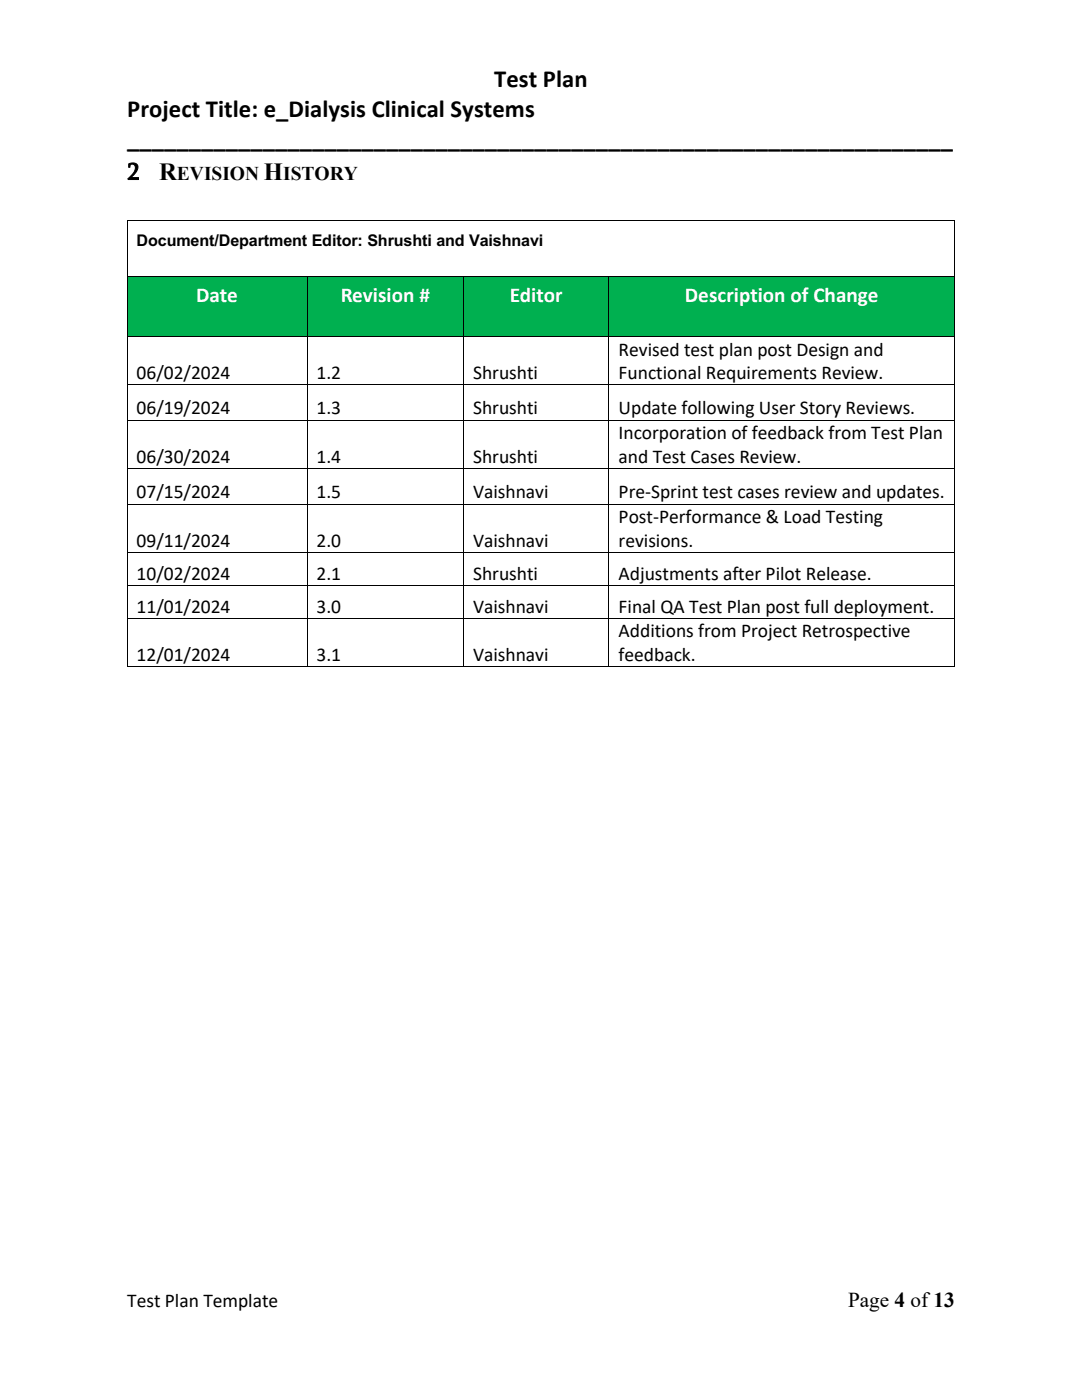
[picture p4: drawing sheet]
<svg xmlns="http://www.w3.org/2000/svg" width="216mm" height="279mm" viewBox="0 0 216 279" stroke-linecap="round" stroke-linejoin="round" font-family="sans-serif">
<defs><g id="words">
<g font-size="4.9">
<text x="98.6" y="17.4">Test Plan</text>
<text x="25.4" y="23.4">Project Title: e_Dialysis Clinical Systems</text>
<text x="25.4" y="29.4">___________________________________________________________________</text>
<text x="31.7" y="35.9">R</text>
<text x="52.7" y="35.9">H</text>
</g>
<text font-size="4.8" x="25.4" y="35.8">2</text>
<g font-size="4.2" fill="#fff">
<text x="39.2" y="60.4">Date</text>
<text x="68" y="60.4">Revision #</text>
<text x="101.7" y="60.4">Editor</text>
<text x="136.7" y="60.4">Description of Change</text>
</g>
<text font-size="4.2" x="169.2" y="260.9">Page 4 of13</text>
<g font-size="3.9">
<text x="35.3" y="35.9">EVISION</text>
<text x="56.5" y="35.9">ISTORY</text>
<text x="123.4" y="71">Revised test plan post Design and</text>
<text x="27.3" y="75.7">06/02/2024</text>
<text x="63.2" y="75.7">1.2</text>
<text x="94.4" y="75.7">Shrushti</text>
<text x="123.4" y="75.7">Functional Requirements Review.</text>
<text x="27.3" y="82.7">06/19/2024</text>
<text x="63.2" y="82.7">1.3</text>
<text x="94.4" y="82.7">Shrushti</text>
<text x="123.4" y="82.7">Update following User Story Reviews.</text>
<text x="123.4" y="87.6">Incorporation of feedback from Test Plan</text>
<text x="27.3" y="92.4">06/30/2024</text>
<text x="63.2" y="92.4">1.4</text>
<text x="94.4" y="92.4">Shrushti</text>
<text x="123.4" y="92.4">and Test Cases Review.</text>
<text x="27.3" y="99.5">07/15/2024</text>
<text x="63.2" y="99.5">1.5</text>
<text x="94.4" y="99.5">Vaishnavi</text>
<text x="123.4" y="99.5">Pre-Sprint test cases review and updates.</text>
<text x="123.4" y="104.4">Post-Performance &amp; Load Testing</text>
<text x="27.3" y="109.1">09/11/2024</text>
<text x="63.2" y="109.1">2.0</text>
<text x="94.4" y="109.1">Vaishnavi</text>
<text x="123.4" y="109.1">revisions.</text>
<text x="27.3" y="115.7">10/02/2024</text>
<text x="63.2" y="115.7">2.1</text>
<text x="94.4" y="115.7">Shrushti</text>
<text x="123.4" y="115.7">Adjustments after Pilot Release.</text>
<text x="27.3" y="122.3">11/01/2024</text>
<text x="63.2" y="122.3">3.0</text>
<text x="94.4" y="122.3">Vaishnavi</text>
<text x="123.4" y="122.3">Final QA Test Plan post full deployment.</text>
<text x="27.3" y="131.9">12/01/2024</text>
<text x="63.2" y="131.9">3.1</text>
<text x="94.4" y="131.9">Vaishnavi</text>
<text x="123.4" y="127.2">Additions from Project Retrospective</text>
<text x="123.4" y="131.9">feedback.</text>
<text x="25.4" y="260.9">Test Plan Template</text>
</g>
<text font-size="3.2" x="27.3" y="49.2">Document/Department Editor: Shrushti and Vaishnavi</text>
</g></defs>
<path d="M25.3 43.9h.2v.2h-.2zM190.3 43.9h.2v.2h-.2z" fill="#000"/>
<path d="M25.4 44.1v10.9M25.5 44h164.8M190.4 44.1v10.9" fill="none" stroke="#000" stroke-width=".2"/>
<g fill="#00b050">
<path d="M25.5 55.2h35.7v11.9h-35.7z"/>
<path d="M27.3 55.2h32.1v8.3h-32.1z"/>
<path d="M61.4 55.2h31.1v11.9h-31.1z"/>
<path d="M63.2 55.2h27.4v8.3h-27.4z"/>
<path d="M92.6 55.2h28.8v11.9h-28.8z"/>
<path d="M94.4 55.2h25.2v8.3h-25.2z"/>
<path d="M121.6 55.2h68.7v11.9h-68.7z"/>
<path d="M123.4 55.2h65.1v8.3h-65.1z"/>
</g>
<g fill="#000">
<path d="M25.3 55h.2v.2h-.2zM61.2 55h.2v.2h-.2zM92.5 55h.1v.2h-.1zM121.4 55h.2v.2h-.2zM190.3 55h.2v.2h-.2zM25.3 67.1h.2v.1h-.2zM25.3 76.7h.2v.2h-.2zM61.2 67.1h.2v.1h-.2zM61.2 76.7h.2v.2h-.2zM92.5 67.1h.1v.1h-.1zM92.5 76.7h.1v.2h-.1zM121.4 67.1h.2v.1h-.2z"/>
<path d="M121.4 76.7h.2v.2h-.2zM190.3 67.1h.2v.1h-.2zM190.3 76.7h.2v.2h-.2zM25.3 83.7h.2v.2h-.2zM25.3 93.4h.2v.2h-.2zM61.2 83.7h.2v.2h-.2zM61.2 93.4h.2v.2h-.2zM92.5 83.7h.1v.2h-.1zM92.5 93.4h.1v.2h-.1zM121.4 83.7h.2v.2h-.2zM121.4 93.4h.2v.2h-.2zM190.3 83.7h.2v.2h-.2z"/>
<path d="M190.3 93.4h.2v.2h-.2zM25.3 100.5h.2v.2h-.2zM25.3 110.2h.2v.1h-.2zM25.3 116.7h.2v.1h-.2zM61.2 100.5h.2v.2h-.2zM61.2 110.2h.2v.1h-.2zM61.2 116.7h.2v.1h-.2zM92.5 100.5h.1v.2h-.1zM92.5 110.2h.1v.1h-.1zM92.5 116.7h.1v.1h-.1zM121.4 100.5h.2v.2h-.2zM121.4 110.2h.2v.1h-.2z"/>
<path d="M121.4 116.7h.2v.1h-.2zM190.3 100.5h.2v.2h-.2zM190.3 110.2h.2v.1h-.2zM190.3 116.7h.2v.1h-.2zM25.3 123.3h.2v.1h-.2zM25.3 132.9h.2v.2h-.2zM61.2 123.3h.2v.1h-.2zM61.2 132.9h.2v.2h-.2zM92.5 123.3h.1v.1h-.1zM92.5 132.9h.1v.2h-.1zM121.4 123.3h.2v.1h-.2zM121.4 132.9h.2v.2h-.2z"/>
<path d="M190.3 123.3h.2v.1h-.2zM190.3 132.9h.2v.2h-.2z"/>
</g>
<g fill="none" stroke="#000" stroke-width=".2">
<path d="M25.4 55.2v11.9M25.5 55.1h35.7M61.3 55.2v11.9M61.4 55.1h31.1M92.5 55.2v11.9M92.6 55.1h28.8M121.5 55.2v11.9M121.6 55.1h68.7M190.4 55.2v11.9M25.4 67.2v9.5M25.4 76.9v6.8M25.5 67.1h35.7"/>
<path d="M25.5 76.8h35.7M61.3 67.2v9.5M61.3 76.9v6.8M61.4 67.1h31.1M61.4 76.8h31.1M92.5 67.2v9.5M92.5 76.9v6.8M92.6 67.1h28.8M92.6 76.8h28.8M121.5 67.2v9.5M121.5 76.9v6.8M121.6 67.1h68.7"/>
<path d="M121.6 76.8h68.7M190.4 67.2v9.5M190.4 76.9v6.8M25.4 83.9v9.5M25.4 93.6v6.9M25.5 83.8h35.7M25.5 93.5h35.7M61.3 83.9v9.5M61.3 93.6v6.9M61.4 83.8h31.1M61.4 93.5h31.1M92.5 83.9v9.5"/>
<path d="M92.5 93.6v6.9M92.6 83.8h28.8M92.6 93.5h28.8M121.5 83.9v9.5M121.5 93.6v6.9M121.6 83.8h68.7M121.6 93.5h68.7M190.4 83.9v9.5M190.4 93.6v6.9M25.4 100.7v9.5M25.4 110.3v6.4M25.4 116.8v6.5"/>
<path d="M25.5 100.6h35.7M25.5 110.2h35.7M25.5 116.8h35.7M61.3 100.7v9.5M61.3 110.3v6.4M61.3 116.8v6.5M61.4 100.6h31.1M61.4 110.2h31.1M61.4 116.8h31.1M92.5 100.7v9.5M92.5 110.3v6.4M92.5 116.8v6.5"/>
<path d="M92.6 100.6h28.8M92.6 110.2h28.8M92.6 116.8h28.8M121.5 100.7v9.5M121.5 110.3v6.4M121.5 116.8v6.5M121.6 100.6h68.7M121.6 110.2h68.7M121.6 116.8h68.7M190.4 100.7v9.5M190.4 110.3v6.4M190.4 116.8v6.5"/>
<path d="M25.4 123.4v9.5M25.5 123.4h35.7M25.5 133h35.7M61.3 123.4v9.5M61.4 123.4h31.1M61.4 133h31.1M92.5 123.4v9.5M92.6 123.4h28.8M92.6 133h28.8M121.5 123.4v9.5M121.6 123.4h68.7M121.6 133h68.7"/>
<path d="M190.4 123.4v9.5"/>
</g>
<use href="#words"/>
</svg>
